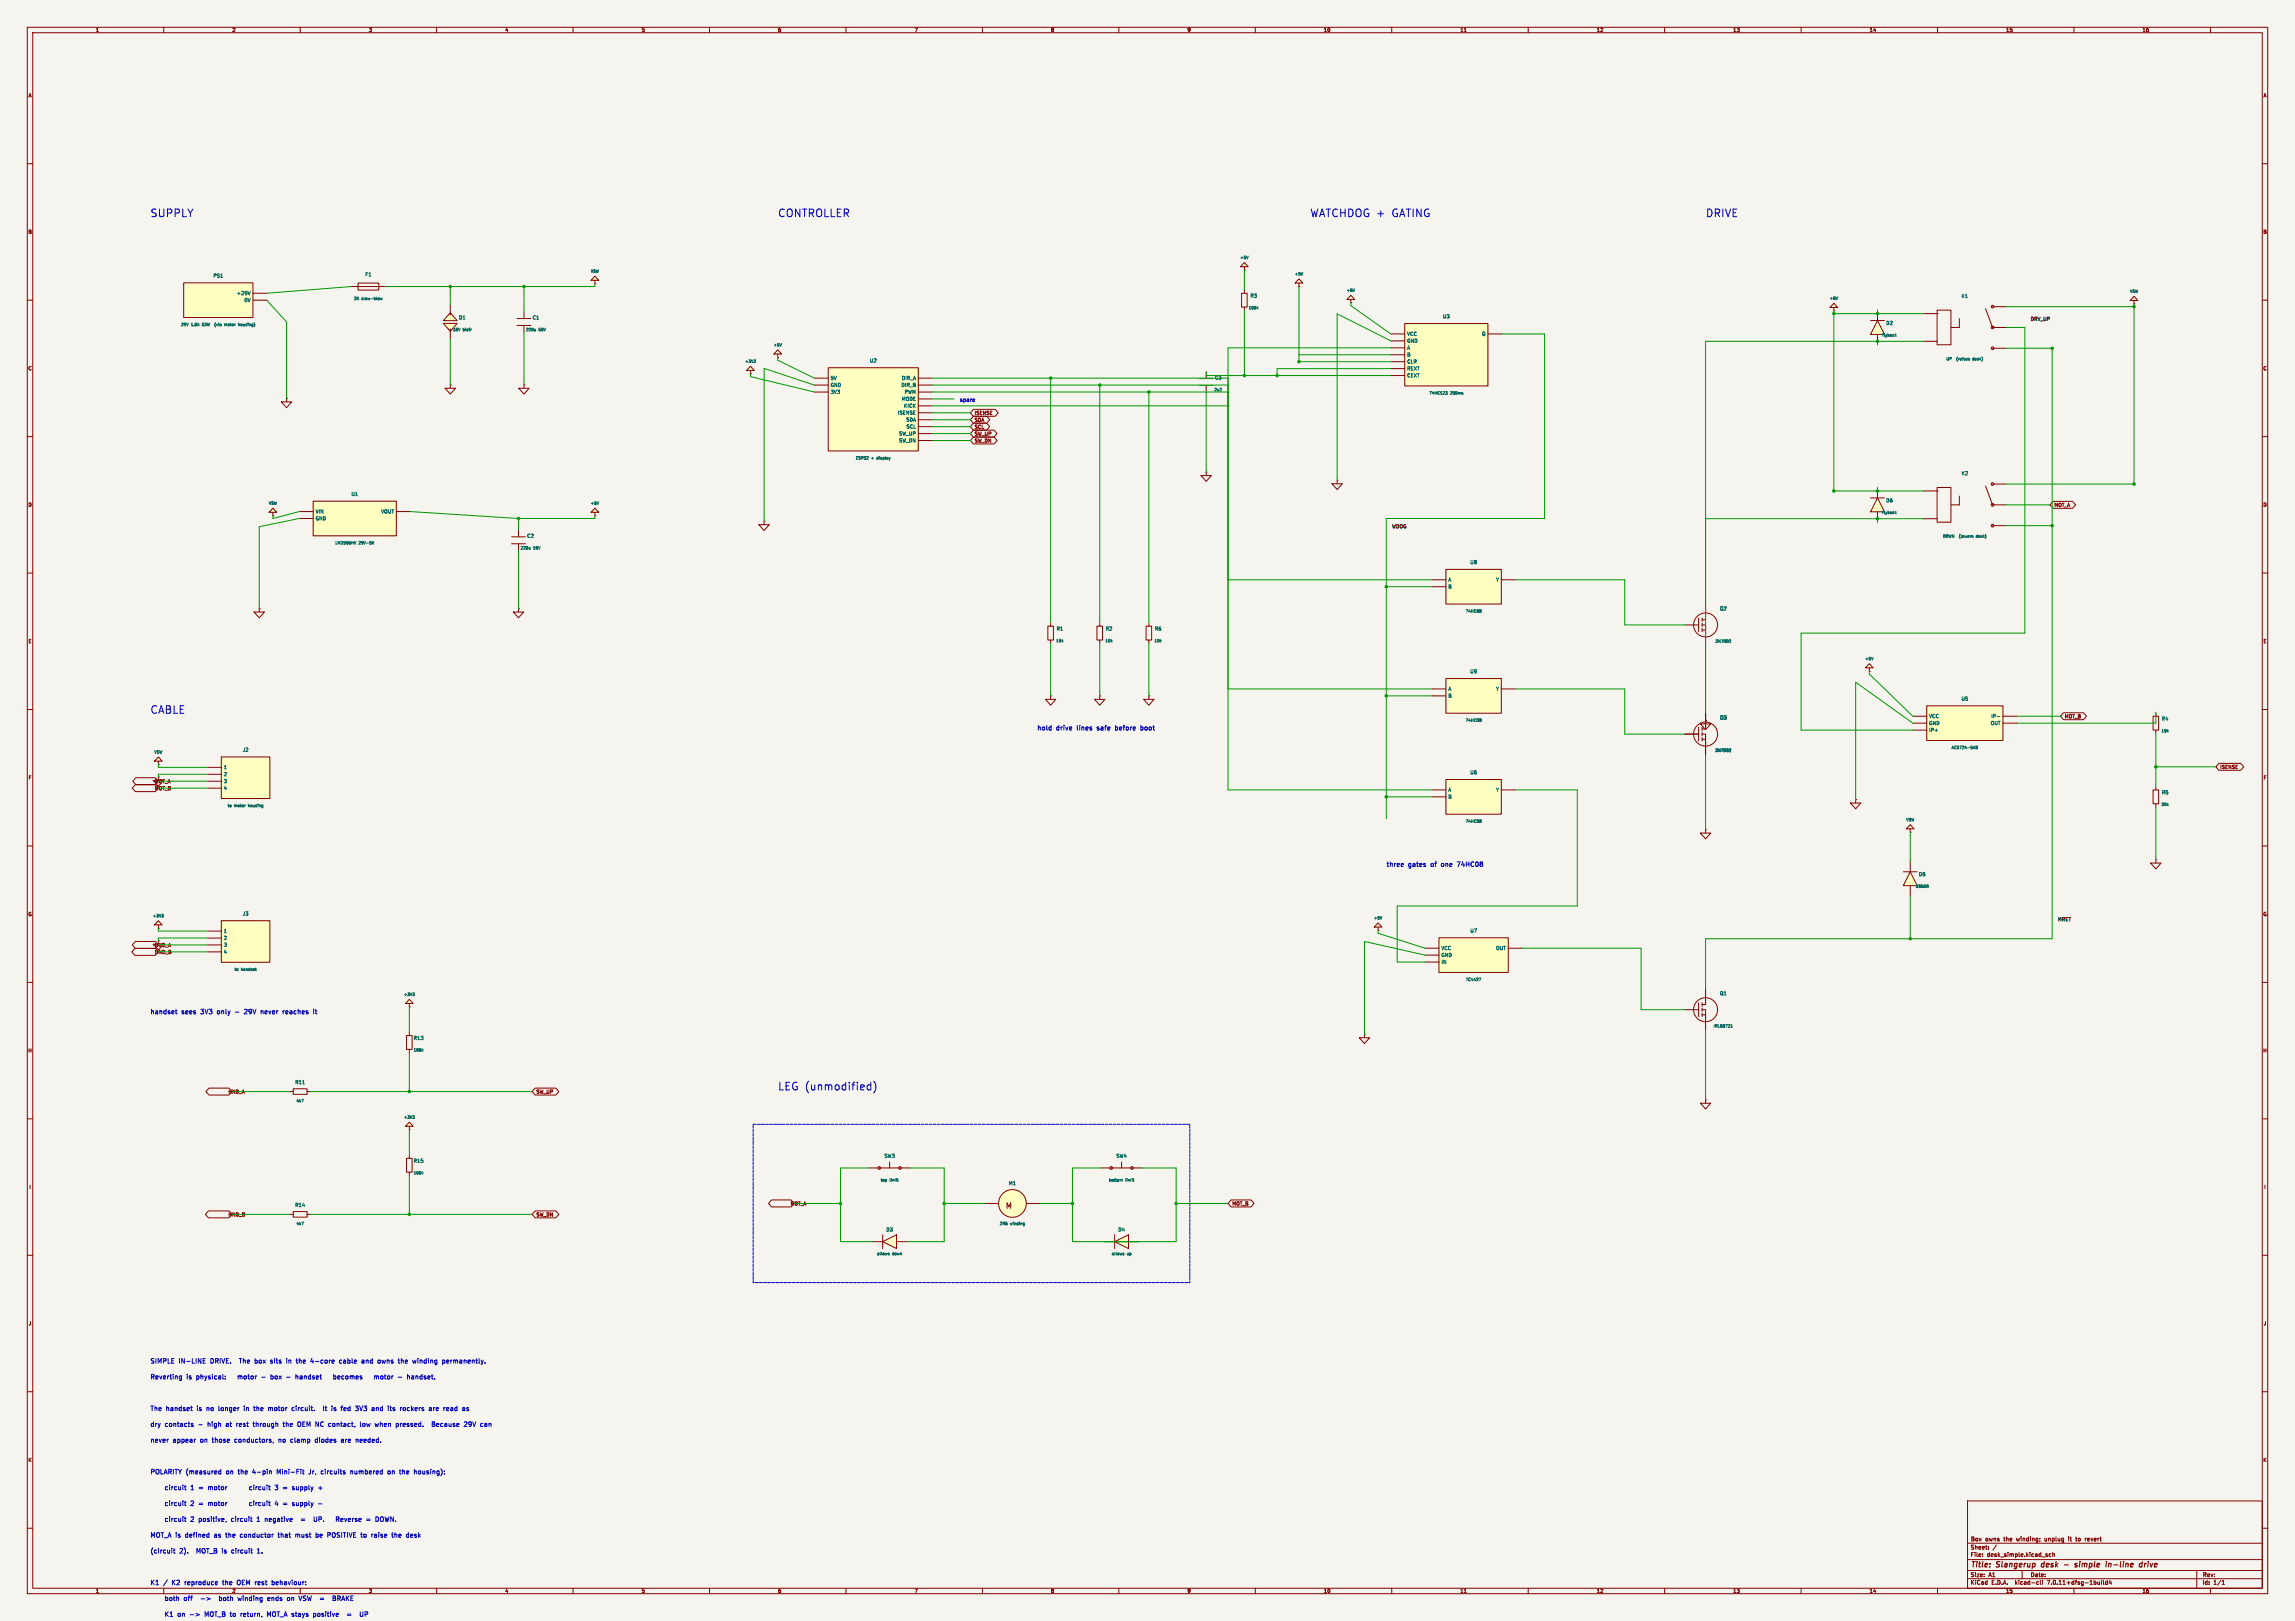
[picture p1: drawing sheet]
<svg xmlns="http://www.w3.org/2000/svg" width="841mm" height="594mm" viewBox="0 0 841 594" stroke-linecap="round" stroke-linejoin="round" font-family="sans-serif">
<defs><g id="words">
<g font-size="3.9" fill="#0000c2">
<text x="55" y="79.8">SUPPLY</text>
<text x="285" y="79.8">CONTROLLER</text>
<text x="480" y="79.8">WATCHDOG +</text>
<text x="509.5" y="79.8">GATING</text>
<text x="625" y="79.8">DRIVE</text>
<text x="55" y="261.7">CABLE</text>
<text x="285" y="399.7">LEG (unmodified)</text>
</g>
<g font-size="2.8" fill="#840000">
<text x="368.4" y="443.3">M</text>
<text x="722" y="574.9">Title:</text>
<text x="731.7" y="574.9">Slangerup</text>
<text x="748.9" y="574.9">desk</text>
<text x="762.8" y="574.9">simple</text>
<text x="774.9" y="574.9">in-line</text>
<text x="788" y="574.9">drive</text>
</g>
<g font-size="2.4" fill="#0000c2">
<text x="380" y="267.7">hold</text>
<text x="386.9" y="267.7">drive</text>
<text x="394.5" y="267.7">lines</text>
<text x="402" y="267.7">safe</text>
<text x="408.7" y="267.7">before</text>
<text x="418.1" y="267.7">boot</text>
<text x="508" y="317.7">three</text>
<text x="515.9" y="317.7">gates</text>
<text x="524.2" y="317.7">of</text>
<text x="528.1" y="317.7">one</text>
<text x="534.1" y="317.7">74HC08</text>
<text x="55" y="371.7">handset</text>
<text x="66.4" y="371.7">sees</text>
<text x="73.4" y="371.7">3V3</text>
<text x="79.6" y="371.7">only</text>
<text x="86.2" y="371.7">-</text>
<text x="89.7" y="371.7">29V</text>
<text x="95.9" y="371.7">never</text>
<text x="104.1" y="371.7">reaches</text>
<text x="115.4" y="371.7">it</text>
<text x="55" y="499.7">SIMPLE</text>
<text x="65.4" y="499.7">IN-LINE</text>
<text x="77" y="499.7">DRIVE.</text>
<text x="87.8" y="499.7">The box</text>
<text x="99.4" y="499.7">sits</text>
<text x="105.4" y="499.7">in</text>
<text x="109.1" y="499.7">the</text>
<text x="114.5" y="499.7">4-core</text>
<text x="125.1" y="499.7">cable</text>
<text x="133.4" y="499.7">and</text>
<text x="139.5" y="499.7">owns</text>
<text x="147.1" y="499.7">the</text>
<text x="152.5" y="499.7">winding</text>
<text x="163.5" y="499.7">permanently.</text>
<text x="55" y="505.5">Reverting</text>
<text x="68.2" y="505.5">is</text>
<text x="71.8" y="505.5">physical:</text>
<text x="87.3" y="505.5">motor</text>
<text x="96.1" y="505.5">-</text>
<text x="99.6" y="505.5">box</text>
<text x="105.5" y="505.5">-</text>
<text x="109" y="505.5">handset</text>
<text x="123.2" y="505.5">becomes</text>
<text x="138.5" y="505.5">motor</text>
<text x="150.8" y="505.5">handset.</text>
<text x="55" y="517.1">The handset</text>
<text x="72.1" y="517.1">is</text>
<text x="75.7" y="517.1">no</text>
<text x="80.2" y="517.1">longer</text>
<text x="89.6" y="517.1">in</text>
<text x="93.3" y="517.1">the</text>
<text x="98.7" y="517.1">motor</text>
<text x="107.5" y="517.1">circuit.</text>
<text x="119.2" y="517.1">It</text>
<text x="122.4" y="517.1">is</text>
<text x="126" y="517.1">fed</text>
<text x="131.4" y="517.1">3V3</text>
<text x="137.5" y="517.1">and</text>
<text x="143.5" y="517.1">its</text>
<text x="148.1" y="517.1">rockers</text>
<text x="158.8" y="517.1">are</text>
<text x="164.3" y="517.1">read</text>
<text x="171.3" y="517.1">as</text>
<text x="55" y="522.9">dry</text>
<text x="60.3" y="522.9">contacts</text>
<text x="76.1" y="522.9">high</text>
<text x="82.9" y="522.9">at</text>
<text x="86.8" y="522.9">rest</text>
<text x="93.1" y="522.9">through</text>
<text x="104.2" y="522.9">the</text>
<text x="109.6" y="522.9">OEM NC contact,</text>
<text x="132.9" y="522.9">low</text>
<text x="138.5" y="522.9">when</text>
<text x="146.2" y="522.9">pressed.</text>
<text x="159.6" y="522.9">Because</text>
<text x="171.6" y="522.9">29V</text>
<text x="177.7" y="522.9">can</text>
<text x="55" y="528.7">never</text>
<text x="63.2" y="528.7">appear</text>
<text x="73.3" y="528.7">on</text>
<text x="77.8" y="528.7">those</text>
<text x="86.1" y="528.7">conductors,</text>
<text x="102.3" y="528.7">no</text>
<text x="106.8" y="528.7">clamp</text>
<text x="115.9" y="528.7">diodes</text>
<text x="125.6" y="528.7">are</text>
<text x="131" y="528.7">needed.</text>
<text x="55" y="540.3">POLARITY (measured</text>
<text x="82.8" y="540.3">on</text>
<text x="87.2" y="540.3">the</text>
<text x="92.6" y="540.3">4-pin</text>
<text x="101.6" y="540.3">Mini-Fit</text>
<text x="113.5" y="540.3">Jr,</text>
<text x="118.1" y="540.3">circuits</text>
<text x="129" y="540.3">numbered</text>
<text x="142.8" y="540.3">on</text>
<text x="147.2" y="540.3">the</text>
<text x="152.6" y="540.3">housing):</text>
<text x="60.6" y="546.1">circuit</text>
<text x="60.6" y="551.9">circuit</text>
<text x="70.2" y="546.1">1</text>
<text x="70.2" y="551.9">2</text>
<text x="73.2" y="546.1">=</text>
<text x="73.2" y="551.9">=</text>
<text x="76.7" y="546.1">motor</text>
<text x="76.7" y="551.9">motor</text>
<text x="92.5" y="546.1">circuit</text>
<text x="92.5" y="551.9">circuit</text>
<text x="102.1" y="546.1">3</text>
<text x="102.1" y="551.9">4</text>
<text x="105.1" y="546.1">=</text>
<text x="105.1" y="551.9">=</text>
<text x="108.6" y="546.1">supply</text>
<text x="108.6" y="551.9">supply</text>
<text x="60.6" y="557.7">circuit</text>
<text x="70.2" y="557.7">2</text>
<text x="73.2" y="557.7">positive,</text>
<text x="85.2" y="557.7">circuit</text>
<text x="94.7" y="557.7">1</text>
<text x="97.7" y="557.7">negative</text>
<text x="116.1" y="557.7">UP.</text>
<text x="124.6" y="557.7">Reverse</text>
<text x="139.4" y="557.7">DOWN.</text>
<text x="55" y="563.5">MOT_A is</text>
<text x="67.8" y="563.5">defined</text>
<text x="78.5" y="563.5">as</text>
<text x="82.8" y="563.5">the</text>
<text x="88.2" y="563.5">conductor</text>
<text x="102.3" y="563.5">that</text>
<text x="108.7" y="563.5">must</text>
<text x="116.2" y="563.5">be</text>
<text x="120.7" y="563.5">POSITIVE to</text>
<text x="137" y="563.5">raise</text>
<text x="144.6" y="563.5">the</text>
<text x="150" y="563.5">desk</text>
<text x="55" y="569.3">(circuit</text>
<text x="65.6" y="569.3">2).</text>
<text x="72" y="569.3">MOT_B is</text>
<text x="85.1" y="569.3">circuit</text>
<text x="94.6" y="569.3">1.</text>
<text x="55" y="580.9">K1</text>
<text x="62.9" y="580.9">K2</text>
<text x="67.7" y="580.9">reproduce</text>
<text x="81.7" y="580.9">the</text>
<text x="87.1" y="580.9">OEM rest</text>
<text x="100" y="580.9">behaviour:</text>
<text x="60.6" y="586.7">both</text>
<text x="67.6" y="586.7">off</text>
<text x="81" y="586.7">both</text>
<text x="88" y="586.7">winding</text>
<text x="99" y="586.7">ends</text>
<text x="106.3" y="586.7">on</text>
<text x="110.8" y="586.7">VSW</text>
<text x="123.5" y="586.7">BRAKE</text>
<text x="60.6" y="592.5">K1</text>
<text x="65.4" y="592.5">on</text>
<text x="75.5" y="592.5">MOT_B to</text>
<text x="88.8" y="592.5">return,</text>
<text x="98.7" y="592.5">MOT_A stays</text>
<text x="115.8" y="592.5">positive</text>
<text x="133.4" y="592.5">UP</text>
</g>
<g font-size="2.1" fill="#840000">
<text x="722" y="568">Sheet:</text>
<text x="722" y="565.2">Box</text>
<text x="727.8" y="565.2">owns</text>
<text x="735.1" y="565.2">the</text>
<text x="740.3" y="565.2">winding;</text>
<text x="751.2" y="565.2">unplug</text>
<text x="760.5" y="565.2">it</text>
<text x="763.8" y="565.2">to</text>
<text x="767.8" y="565.2">revert</text>
<text x="722" y="570.7">File:</text>
<text x="728.1" y="570.7">desk_simple.kicad_sch</text>
<text x="722" y="580.9">KiCad</text>
<text x="722" y="578.1">Size:</text>
<text x="728.7" y="578.1">A1</text>
<text x="729.7" y="580.9">E.D.A.</text>
<text x="738.6" y="580.9">kicad-cli</text>
<text x="744" y="578.1">Date:</text>
<text x="750.5" y="580.9">7.0.11+dfsg-1build4</text>
<text x="807" y="578.3">Rev:</text>
<text x="807" y="580.9">Id:</text>
<text x="811.1" y="580.9">1/1</text>
</g>
<text font-size="1.9" fill="#0000c2" x="351.6" y="147.3">spare</text>
<g font-size="1.8" fill="#840000">
<text x="35" y="11.9">1</text>
<text x="85" y="11.9">2</text>
<text x="135" y="11.9">3</text>
<text x="185" y="11.9">4</text>
<text x="235" y="11.9">5</text>
<text x="285" y="11.9">6</text>
<text x="335" y="11.9">7</text>
<text x="385" y="11.9">8</text>
<text x="435" y="11.9">9</text>
<text x="485" y="11.9">10</text>
<text x="535" y="11.9">11</text>
<text x="585" y="11.9">12</text>
<text x="635" y="11.9">13</text>
<text x="685" y="11.9">14</text>
<text x="735" y="11.9">15</text>
<text x="785" y="11.9">16</text>
<text x="10.3" y="35.9">A</text>
<text x="829.3" y="35.9">A</text>
<text x="10.3" y="85.9">B</text>
<text x="829.2" y="85.9">B</text>
<text x="10.3" y="135.9">C</text>
<text x="829.2" y="135.9">C</text>
<text x="357" y="152.2">ISENSE</text>
<text x="357" y="154.8">SDA</text>
<text x="357" y="157.3">SCL</text>
<text x="357" y="159.8">SW_UP</text>
<text x="357" y="162.4">SW_DN</text>
<text x="10.3" y="185.9">D</text>
<text x="752.7" y="186">MOT_A</text>
<text x="829.2" y="185.9">D</text>
<text x="10.3" y="235.9">E</text>
<text x="829.3" y="235.9">E</text>
<text x="756.5" y="263.4">MOT_B</text>
<text x="813.4" y="282">ISENSE</text>
<text x="10.3" y="285.9">F</text>
<text x="56.6" y="287.2">MOT_A</text>
<text x="829.3" y="285.9">F</text>
<text x="56.6" y="289.8">MOT_B</text>
<text x="10.3" y="335.9">G</text>
<text x="829.2" y="335.9">G</text>
<text x="56.6" y="347.2">HND_A</text>
<text x="56.6" y="349.8">HND_B</text>
<text x="10.2" y="385.9">H</text>
<text x="829.2" y="385.9">H</text>
<text x="83.6" y="401">HND_A</text>
<text x="196.4" y="401">SW_UP</text>
<text x="10.6" y="435.9">I</text>
<text x="829.6" y="435.9">I</text>
<text x="289.6" y="442">MOT_A</text>
<text x="451.4" y="442">MOT_B</text>
<text x="83.6" y="446">HND_B</text>
<text x="196.4" y="446">SW_DN</text>
<text x="10.4" y="485.9">J</text>
<text x="829.4" y="485.9">J</text>
<text x="10.3" y="535.9">K</text>
<text x="829.2" y="535.9">K</text>
<text x="35" y="583.9">1</text>
<text x="85" y="583.9">2</text>
<text x="135" y="583.9">3</text>
<text x="185" y="583.9">4</text>
<text x="235" y="583.9">5</text>
<text x="285" y="583.9">6</text>
<text x="335" y="583.9">7</text>
<text x="385" y="583.9">8</text>
<text x="435" y="583.9">9</text>
<text x="485" y="583.9">10</text>
<text x="535" y="583.9">11</text>
<text x="585" y="583.9">12</text>
<text x="635" y="583.9">13</text>
<text x="685" y="583.9">14</text>
<text x="735" y="583.9">15</text>
<text x="785" y="583.9">16</text>
</g>
<g font-size="1.8" fill="#006464">
<text x="78.1" y="101.9">PS1</text>
<text x="133.7" y="101.5">F1</text>
<text x="86.7" y="108.3">+29V</text>
<text x="89.4" y="110.9">0V</text>
<text x="458.1" y="109.3">R3</text>
<text x="718.7" y="109.4">K1</text>
<text x="168.1" y="117.3">D1</text>
<text x="195.1" y="117.3">C1</text>
<text x="528.6" y="116.8">U3</text>
<text x="691.1" y="119.3">D2</text>
<text x="515.5" y="123.2">VCC</text>
<text x="515.5" y="125.8">GND</text>
<text x="542.9" y="123.2">Q</text>
<text x="515.5" y="128.3">A</text>
<text x="515.5" y="130.9">B</text>
<text x="318.6" y="133">U2</text>
<text x="515.5" y="133.4">CLR</text>
<text x="515.5" y="135.9">REXT</text>
<text x="304.3" y="139.4">5V</text>
<text x="304.3" y="142">GND</text>
<text x="330.2" y="142">DIR_B</text>
<text x="330.3" y="139.4">DIR_A</text>
<text x="445.1" y="139.3">C3</text>
<text x="515.5" y="138.5">CEXT</text>
<text x="304.3" y="144.5">3V3</text>
<text x="330.3" y="147.1">MODE</text>
<text x="331.1" y="149.6">KICK</text>
<text x="331.4" y="144.5">PWM</text>
<text x="328.9" y="152.1">ISENSE</text>
<text x="332" y="154.7">SDA</text>
<text x="329.3" y="159.8">SW_UP</text>
<text x="332" y="157.2">SCL</text>
<text x="329.3" y="162.3">SW_DN</text>
<text x="718.7" y="174.4">K2</text>
<text x="128.6" y="181.9">U1</text>
<text x="691.1" y="184.3">D6</text>
<text x="115.5" y="188.3">VIN</text>
<text x="115.5" y="190.9">GND</text>
<text x="139.6" y="188.3">VOUT</text>
<text x="193.1" y="197.3">C2</text>
<text x="538.6" y="206.9">U8</text>
<text x="530.6" y="213.3">A</text>
<text x="530.6" y="215.9">B</text>
<text x="548.1" y="213.3">Y</text>
<text x="630.1" y="223.9">Q2</text>
<text x="387.1" y="231.3">R1</text>
<text x="405.1" y="231.3">R2</text>
<text x="423.1" y="231.3">R6</text>
<text x="538.6" y="246.9">U9</text>
<text x="530.6" y="253.3">A</text>
<text x="530.6" y="255.9">B</text>
<text x="548.1" y="253.3">Y</text>
<text x="718.6" y="256.9">U5</text>
<text x="630.1" y="263.9">Q3</text>
<text x="706.8" y="263.3">VCC</text>
<text x="729.6" y="263.3">IP-</text>
<text x="706.8" y="265.9">GND</text>
<text x="706.8" y="268.4">IP+</text>
<text x="729.4" y="265.9">OUT</text>
<text x="792.1" y="264.3">R4</text>
<text x="88.8" y="275.6">J2</text>
<text x="81.9" y="282.1">1</text>
<text x="81.9" y="284.6">2</text>
<text x="81.9" y="287.1">3</text>
<text x="538.6" y="283.9">U6</text>
<text x="81.9" y="289.7">4</text>
<text x="530.6" y="290.3">A</text>
<text x="530.6" y="292.9">B</text>
<text x="548.1" y="290.3">Y</text>
<text x="792.1" y="291.3">R5</text>
<text x="703.1" y="321.3">D5</text>
<text x="88.8" y="335.6">J3</text>
<text x="538.6" y="341.9">U7</text>
<text x="81.9" y="342.1">1</text>
<text x="81.9" y="344.6">2</text>
<text x="81.9" y="347.1">3</text>
<text x="81.9" y="349.7">4</text>
<text x="528.1" y="348.3">VCC</text>
<text x="528.1" y="350.9">GND</text>
<text x="528.1" y="353.4">IN</text>
<text x="548.1" y="348.3">OUT</text>
<text x="630.1" y="364.9">Q1</text>
<text x="151.5" y="381.3">R13</text>
<text x="108.1" y="397.5">R11</text>
<text x="324" y="424.5">SW3</text>
<text x="409" y="424.5">SW4</text>
<text x="151.5" y="426.3">R15</text>
<text x="369.6" y="434.5">M1</text>
<text x="108.1" y="442.5">R14</text>
<text x="324.7" y="451.5">D3</text>
<text x="409.7" y="451.5">D4</text>
</g>
<g font-size="1.8" fill="#0f0f0f">
<text x="744" y="117.6">DRV_UP</text>
<text x="510" y="193.6">WDOG</text>
<text x="754" y="337.6">MRET</text>
</g>
<g font-size="1.4" fill="#006464">
<text x="454.3" y="95.1">+5V</text>
<text x="216.4" y="100.1">VSW</text>
<text x="474.3" y="101.1">+5V</text>
<text x="493.3" y="107.1">+5V</text>
<text x="780.4" y="107.5">VSW</text>
<text x="129.6" y="110.1">2A</text>
<text x="132.5" y="110.1">slow-blow</text>
<text x="457.4" y="113.5">100k</text>
<text x="670.3" y="110">+5V</text>
<text x="66.3" y="119.7">29V</text>
<text x="70" y="119.7">1.8A</text>
<text x="74.3" y="119.7">52W</text>
<text x="79.4" y="119.7">(via</text>
<text x="83.2" y="119.7">motor</text>
<text x="88.6" y="119.7">housing)</text>
<text x="165.8" y="121.5">33V</text>
<text x="169.6" y="121.5">bidir</text>
<text x="192.6" y="121.5">220u</text>
<text x="197.4" y="121.5">50V</text>
<text x="689.6" y="123.5">flyback</text>
<text x="283.3" y="127.1">+5V</text>
<text x="272.9" y="133.1">+3V3</text>
<text x="713.1" y="132.2">UP</text>
<text x="717.2" y="132.2">(raises</text>
<text x="723.4" y="132.2">desk)</text>
<text x="444.9" y="143.5">2u2</text>
<text x="523.6" y="144.8">74HC123</text>
<text x="531.4" y="144.8">250ms</text>
<text x="313.5" y="168.6">ESP32</text>
<text x="319.2" y="168.6">+</text>
<text x="321.5" y="168.6">display</text>
<text x="98.4" y="185.1">VSW</text>
<text x="216.3" y="185.1">+5V</text>
<text x="689.6" y="188.5">flyback</text>
<text x="711.9" y="197.2">DOWN</text>
<text x="718.1" y="197.2">(lowers</text>
<text x="724.6" y="197.2">desk)</text>
<text x="122.8" y="199.7">LM2596HV</text>
<text x="131.4" y="199.7">29V-5V</text>
<text x="190.6" y="201.5">220u</text>
<text x="195.4" y="201.5">10V</text>
<text x="536.9" y="224.7">74HC08</text>
<text x="386.9" y="235.5">10k</text>
<text x="404.9" y="235.5">10k</text>
<text x="422.9" y="235.5">10k</text>
<text x="628.5" y="235.7">2N7002</text>
<text x="683.3" y="242.1">+5V</text>
<text x="536.9" y="264.7">74HC08</text>
<text x="791.9" y="268.5">10k</text>
<text x="628.5" y="275.7">2N7002</text>
<text x="715" y="274.7">ACS724-5AB</text>
<text x="56.4" y="276.3">VSW</text>
<text x="83.3" y="295.9">to</text>
<text x="85.8" y="295.9">motor</text>
<text x="91.1" y="295.9">housing</text>
<text x="791.9" y="295.5">20k</text>
<text x="536.9" y="301.7">74HC08</text>
<text x="698.4" y="301.1">VSW</text>
<text x="701.9" y="325.5">SB560</text>
<text x="55.9" y="336.3">+3V3</text>
<text x="503.3" y="337.1">+5V</text>
<text x="85.8" y="355.9">to</text>
<text x="88.3" y="355.9">handset</text>
<text x="537.1" y="359.7">TC4427</text>
<text x="147.9" y="365.1">+3V3</text>
<text x="627.8" y="376.7">IRLB8721</text>
<text x="151.4" y="385.5">100k</text>
<text x="108.5" y="404.1">4k7</text>
<text x="147.9" y="410.1">+3V3</text>
<text x="151.4" y="430.5">100k</text>
<text x="322.6" y="433.1">top</text>
<text x="326" y="433.1">limit</text>
<text x="406.2" y="433.1">bottom</text>
<text x="412.4" y="433.1">limit</text>
<text x="108.5" y="449.1">4k7</text>
<text x="366.2" y="449.1">2R5</text>
<text x="370.2" y="449.1">winding</text>
<text x="321.3" y="460.1">allows</text>
<text x="327" y="460.1">down</text>
<text x="407.2" y="460.1">allows</text>
<text x="413" y="460.1">up</text>
</g>
</g></defs>
<path d="M0 0h841v594h-841z" fill="#f5f4ef" stroke="#f5f4ef" stroke-width=".37"/>
<g fill="none" stroke="#840000" stroke-width=".37">
<path d="M10 10h821v574h-821zM12 12h817v570h-817zM60 10v2M110 10v2M160 10v2M210 10v2M260 10v2M310 10v2M360 10v2M410 10v2M460 10v2M510 10v2"/>
<path d="M536.6 11.6h.7M560 10v2M610 10v2M660 10v2M710 10v2M760 10v2M810 10v2M10 60h2M829 60h2M10 110h2M829 110h2M10 160h2"/>
<path d="M829 160h2M10 210h2M829 210h2M10 260h2M829 260h2M10 310h2M829 310h2M10 360h2M829 360h2M10 410h2M829 410h2M10 460h2"/>
<path d="M829 460h2M10 510h2M829 510h2M10 560h2M721 550h108v32h-108zM829 560h2M721 578.5h108M721 575.5h108M721 571.5h108M721 565.5h108M726.5 570.2h.1M726.5 570.2v.1"/>
<path d="M726.5 569.5v.1M728.7 567.5v.2M728.7 566.8v.1M731.6 566.1l-1.3 1.9M734.2 563.7h.6M738.9 563.7l.3 1 .3-.7 .3 .7M741 575.5v3M746.6 579.6l.4 .1M747.7 579.1l.2 1.5M748.5 579.1v.1M748.5 579.6v1M750 563.7v1"/>
<path d="M750 564.5l-.6 .1M750.1 569.9l.2 .2-.2 .3M750.1 569.4l.1 .1M751.6 569.5l-.4-.1-.3 .3 .1 .6h.6M752.2 569.5h.6l.1 .9M752.2 568.9v1.5M758.5 563.7h.6M758.8 563.2v1.3l.3 .2M766.2 563.7l.3 1 .4-1M770.1 579.1v.1M770.1 579.6v1M770.8 579.1l.2 1.5"/>
<path d="M772.2 579.7l-.4-.1-.3 .3 .2 .6h.5M772.2 579.1v1.5M773.2 579l-.3 1.1h.9M773.6 579.6v1M805 575.5v6.5M814.3 579.5l.4-.4v1.5M60 582v2M110 582v2M160 582v2M210 582v2M260 582v2M310 582v2"/>
<path d="M360 582v2M410 582v2M460 582v2M510 582v2M536.6 583.6h.7M560 582v2M610 582v2M660 582v2M710 582v2M747 580.5l-.4 .1M760 582v2M810 582v2"/>
<path d="M814.3 580.6h.9"/>
</g>
<g fill="none" stroke="#840000" stroke-width=".4">
<path d="M748.2 573.1l-.2 .7 .3 .4M756.4 573.4h1.6M761.2 573l-.5-.1-.3 .4 .7 .3-.1 .5h-.7M762.1 572.9l-.1 1.3M772.8 573.1l.7-.1v1.2M772.8 572.9l-.2 1.3M784.1 574.1h.7M784.2 573h.8M785.1 572.2l-.3 2M785.9 572.9l-.1 1.3M786.5 572.9l-.6 .4M787.2 572.9l-.2 1.3"/>
<path d="M787.3 572.2l-.1 .2"/>
</g>
<g fill="#ffffc2">
<path d="M162.5 118.5h5l-2.5 2.9z"/>
<path d="M165 114.6l2.5 2.9h-5z"/>
</g>
<path d="M162.5 118.5h5l-2.5 2.9zM165 114.6l2.5 2.9h-5zM165 111.7v3.8M165 120.5v3.9" fill="none" stroke="#840000" stroke-width=".37"/>
<path d="M172.7 120.6h.1" fill="none" stroke="#006464" stroke-width=".37"/>
<path d="M58 337.4l1.4 1.5h-2.8z" fill="#ffffc2"/>
<path d="M58 337.4l1.4 1.5h-2.8zM58 338.9v1.3M58 340.2h.1" fill="none" stroke="#840000" stroke-width=".37"/>
<path d="M59.2 335h.6l-.3 .4 .3 .5-.4 .1" fill="none" stroke="#006464" stroke-width=".37"/>
<path d="M700 302.2l1.4 1.5h-2.8z" fill="#ffffc2"/>
<g fill="none" stroke="#840000" stroke-width=".37">
<path d="M524.8 252.5h5M524.8 255h5M529.8 248.7h20.4v12.7h-20.4zM550.2 252.5h5M81.1 277.4h17.8v15.2h-17.8zM76 281.2h5.1M76 283.7h5.1M76 286.3h5.1M76 288.8h5.1M524.8 289.5h5M524.8 292h5M529.8 285.7h20.4v12.7h-20.4z"/>
<path d="M550.2 289.5h5M700 302.2l1.4 1.5h-2.8zM700 305h.1M700 303.7v1.3"/>
</g>
<g fill="#ffffc2" stroke="#ffffc2" stroke-width=".37">
<path d="M529.8 285.7h20.4v12.7h-20.4z"/>
<path d="M529.8 248.7h20.4v12.7h-20.4z"/>
<path d="M81.1 277.4h17.8v15.2h-17.8z"/>
</g>
<path d="M542.4 263.4l.3 .2-.2 .2M542.4 263.8h.1M542.5 263.8l.2 .4-.3 .2M89.8 295h.1M542.4 300.4l.3 .2-.2 .2M542.4 300.8h.1M542.5 300.8l.2 .4-.3 .2" fill="none" stroke="#006464" stroke-width=".37"/>
<path d="M58 277.4l1.4 1.5h-2.8z" fill="#ffffc2"/>
<g fill="none" stroke="#840000" stroke-width=".37">
<path d="M298.4 138.6h5.1M303.5 134.8h33v30.4h-33zM336.5 138.6h5.1M298.4 141.1h5.1M298.4 143.6h5.1M336.5 153.8h5.1M336.5 156.3h5.1M336.5 158.9h5.1M336.5 141.1h5.1M336.5 143.6h5.1M336.5 146.2h5.1M336.5 148.7h5.1"/>
<path d="M336.5 151.3h5.1M336.5 161.4h5.1M278.1 192.3h3.8l-1.9 2.1zM280 191h.1M280 191v1.3M58 277.4l1.4 1.5h-2.8zM58 278.9v1.3M56.1 286h3.8l-1.9 2.1zM58 280.2h.1M58 284.7h.1M58 284.7v1.3"/>
</g>
<path d="M303.5 134.8h33v30.4h-33z" fill="#ffffc2" stroke="#ffffc2" stroke-width=".37"/>
<path d="M782 108.6l1.4 1.5h-2.8z" fill="#ffffc2"/>
<g fill="none" stroke="#840000" stroke-width=".37">
<path d="M67.3 103.6h25.4v12.7h-25.4zM92.7 107.5h5.1M92.7 110h5.1M128.6 105h12.7M131.2 103.7h7.6v2.6h-7.6zM782 108.6l1.4 1.5h-2.8zM782 111.4h.1M782 110.1v1.3M103.1 147.3h3.8l-1.9 2.1zM105 146h.1M105 146v1.3M163.1 142.3h3.8l-1.9 2.1z"/>
<path d="M165 141h.1M165 141v1.3M187.5 199.3h5M187.5 196.7h5M190 194.2v2.5M190 199.3v2.5M384 229.5h2v5h-2zM385 228.2v1.3M385 234.5v1.3M402 229.5h2v5h-2zM403 228.2v1.3M403 234.5v1.3"/>
<path d="M617.4 229h5.1M622.5 226.5v5M623.7 230.9h1.3v5.7M623.7 229h1.3v1.9M623.7 226.5v1.2M623.7 228.4v1.2M623.7 230.3v1.2M625 221.4v5.7h-1.3M383.1 256.3h3.8l-1.9 2.1zM385 255h.1M385 255v1.3M401.1 256.3h3.8l-1.9 2.1z"/>
<path d="M403 255h.1M403 255v1.3M617.4 269h5.1M622.5 266.5v5M623.1 265.3h3.8l-1.9 2.1zM623.7 270.9h1.3v5.7M623.7 269h1.3v1.9M623.7 266.5v1.2M623.7 268.4v1.2M623.7 270.3v1.2M625 264h.1M625 261.4v5.7h-1.3"/>
<path d="M81.1 337.4h17.8v15.2h-17.8zM76 341.2h5.1M76 343.7h5.1M76 346.3h5.1M76 348.8h5.1M500 379h.1M500 379v1.3M106.2 400h1.3M107.5 399h5v2h-5zM112.5 400h1.3M498.1 380.3h3.8l-1.9 2.1z"/>
<circle cx="625" cy="229" r="4.4"/>
<circle cx="625" cy="269" r="4.4"/>
</g>
<g fill="#ffffc2" stroke="#ffffc2" stroke-width=".37">
<path d="M81.1 337.4h17.8v15.2h-17.8z"/>
<path d="M67.3 103.6h25.4v12.7h-25.4z"/>
</g>
<g fill="none" stroke="#006464" stroke-width=".37">
<path d="M79 118.3l-.3 .8 .3 .7M79 118.3h.1M82.3 118.7v.7M82.3 118.8l.4 .1M82.7 118.9v.5M82.9 118.7l-.2 .2M87.4 118.4v1M87.4 118.8h.4v.6M87.4 118.8h.1M91.7 106.8l-.4 1.2M139.3 109.2l.2 .7 .2-.5 .2 .5 .2-.7M194.3 200.6v.7"/>
<path d="M194.3 201.2l-.3 .1M633.7 234.5h.4M634.1 234.5h.1M634.2 234.5l-.6 1h.6M633.7 274.5l.5 .2-.6 .8h.6M93.6 355h.4M93.7 355.5l.3 .2M110.9 397.2h.7M110.5 402.9h.7l-.4 1"/>
</g>
<path d="M218 186.2l1.4 1.5h-2.8z" fill="#ffffc2"/>
<g fill="none" stroke="#840000" stroke-width=".37">
<path d="M189.5 119.3h5M189.5 116.7h5M192 114.2v2.5M192 119.3v2.5M190.1 142.3h3.8l-1.9 2.1zM192 141h.1M192 141v1.3M218 186.2l1.4 1.5h-2.8zM218 189h.1M218 187.7v1.3M106.2 445h1.3M107.5 444h5v2h-5z"/>
<path d="M112.5 445h1.3"/>
</g>
<path d="M196.3 120.6v.7M196.3 121.2l-.3 .1M219.4 183.9l-.3 1M110.5 447.9h.7l-.4 1" fill="none" stroke="#006464" stroke-width=".37"/>
<path d="M505 338.2l1.4 1.5h-2.8z" fill="#ffffc2"/>
<path d="M505 338.2l1.4 1.5h-2.8zM505 339.7v1.3M505 341h.1" fill="none" stroke="#840000" stroke-width=".37"/>
<path d="M506.4 335.9l-.3 1" fill="none" stroke="#006464" stroke-width=".37"/>
<path d="M218 101.2l1.4 1.5h-2.8z" fill="#ffffc2"/>
<path d="M218 101.2l1.4 1.5h-2.8zM218 104h.1M218 102.7v1.3" fill="none" stroke="#840000" stroke-width=".37"/>
<path d="M150 366.2l1.4 1.5h-2.8z" fill="#ffffc2"/>
<g fill="none" stroke="#840000" stroke-width=".37">
<path d="M788.1 316.3h3.8l-1.9 2.1zM790 315h.1M790 315v1.3M522.2 347.5h5.1M522.2 350h5.1M522.2 352.5h5.1M527.3 343.6h25.4v12.7h-25.4zM552.7 347.5h5.1M149 379.5h2v5h-2zM150 366.2l1.4 1.5h-2.8zM150 369h.1M150 367.7v1.3"/>
<path d="M150 378.2v1.3M150 384.5v1.3"/>
</g>
<path d="M542 358.4h.6l-.4 1M151.2 363.9h.6l-.3 .3 .3 .5-.5 .2M154.8 384.9l.2 .4M155 384.6l-.3 .4" fill="none" stroke="#006464" stroke-width=".37"/>
<path d="M527.3 343.6h25.4v12.7h-25.4z" fill="#ffffc2" stroke="#ffffc2" stroke-width=".37"/>
<path d="M700 319.5l2.5 5h-5z" fill="#ffffc2"/>
<g fill="none" stroke="#840000" stroke-width=".37">
<path d="M697.5 319.5h5M700 319.5l2.5 5h-5zM700 315.7v3.8M700 324.5v3.9M617.4 370h5.1M622.5 367.5v5M623.7 371.9h1.3v5.7M623.7 370h1.3v1.9M623.7 367.5v1.2M623.7 369.4v1.2M623.7 371.3v1.2M625 362.4v5.7h-1.3"/>
<circle cx="625" cy="370" r="4.4"/>
</g>
<path d="M706.5 324.3h.1M706.5 324.3v.9M634.3 376.5h.6M634.3 375.7l.3-.2v1" fill="none" stroke="#006464" stroke-width=".37"/>
<path d="M150 411.2l1.4 1.5h-2.8z" fill="#ffffc2"/>
<path d="M623.1 305.3h3.8l-1.9 2.1zM625 304h.1M625 304v1.3M150 411.2l1.4 1.5h-2.8zM150 414h.1M150 412.7v1.3M623.1 404.3h3.8l-1.9 2.1zM625 403h.1M625 403v1.3M149 424.5h2v5h-2zM150 423.2v1.3M150 429.5v1.3" fill="none" stroke="#840000" stroke-width=".37"/>
<path d="M151.2 408.9h.6l-.3 .3 .3 .5-.5 .2M154.8 429.9l.2 .4M155 429.6l-.3 .4" fill="none" stroke="#006464" stroke-width=".37"/>
<path d="M285 128.2l1.4 1.5h-2.8z" fill="#ffffc2"/>
<path d="M285 128.2l1.4 1.5h-2.8zM285 131h.1M285 129.7v1.3" fill="none" stroke="#840000" stroke-width=".37"/>
<path d="M286.4 125.9l-.3 1" fill="none" stroke="#006464" stroke-width=".37"/>
<path d="M275 134.2l1.4 1.5h-2.8z" fill="#ffffc2"/>
<path d="M275 134.2l1.4 1.5h-2.8zM275 137h.1M275 135.7v1.3M706 258.7h28v12.7h-28zM701 262.5h5M701 265h5M701 267.5h5M734 262.5h5.1M734 265h5.1M56.1 346h3.8l-1.9 2.1zM58 344.7h.1M58 344.7v1.3" fill="none" stroke="#840000" stroke-width=".37"/>
<path d="M276.2 131.9h.6l-.3 .3 .2 .1M276.7 132.3h.1M276.8 132.3v.5l-.5 .1M723.4 273.4l.4 1M724.1 273.9h.3M724.5 273.5l-.4-.1v1l.5-.1-.2-.4M724.5 273.5h.1M724.5 273.8l-.1 .1M724.6 273.5v.3M724.6 273.8h-.1M731.8 262.6h1" fill="none" stroke="#006464" stroke-width=".37"/>
<path d="M706 258.7h28v12.7h-28z" fill="#ffffc2" stroke="#ffffc2" stroke-width=".37"/>
<path d="M456 96.2l1.4 1.5h-2.8z" fill="#ffffc2"/>
<g fill="none" stroke="#840000" stroke-width=".37">
<path d="M456 96.2l1.4 1.5h-2.8zM456 99h.1M456 97.7v1.3M514.8 118.6h30.4v22.8h-30.4zM509.7 122.4h5.1M509.7 124.9h5.1M509.7 127.5h5.1M509.7 130h5.1M509.7 132.5h5.1M509.7 135.1h5.1M509.7 137.6h5.1M545.2 122.4h5.1"/>
<path d="M440.1 174.3h3.8l-1.9 2.1zM442 173h.1M442 173v1.3M704.8 179.9h5M709.8 178.7h5.1v12.7h-5.1zM709.8 179.9h.1M727.6 178.1l2.6 6.9h5M730.2 177.4h5M704.8 190.1h5M718 181.8v3.2h-3.1M730.2 192.6h5M524.8 212.5h5"/>
<path d="M524.8 215h5M529.8 208.7h20.4v12.7h-20.4zM550.2 212.5h5M789 262.5h2v5h-2zM790 261.2v1.3M790 267.5v1.3"/>
<circle cx="730.2" cy="177.4" r=".5"/>
<circle cx="730.2" cy="192.6" r=".5"/>
<circle cx="730.2" cy="185" r=".5"/>
</g>
<path d="M457.4 93.9l-.3 1M529.7 143.5h.6l-.3 .4h.2M530.2 143.9l.1 .1M530.3 144v.4l-.4 .1M536 144.1v.4M536 143.8v.1M724.2 196.4v.5M542.4 223.4l.3 .2M542.4 223.8h.1M542.5 223.8l.2 .4-.3 .2M542.7 223.6h.1M542.7 223.6l-.2 .2" fill="none" stroke="#006464" stroke-width=".37"/>
<g fill="#ffffc2" stroke="#ffffc2" stroke-width=".37">
<path d="M514.8 118.6h30.4v22.8h-30.4z"/>
<path d="M529.8 208.7h20.4v12.7h-20.4z"/>
<circle cx="730.2" cy="192.6" r=".5"/>
<circle cx="730.2" cy="185" r=".5"/>
<circle cx="730.2" cy="177.4" r=".5"/>
</g>
<path d="M688 182.5l2.5 5h-5z" fill="#ffffc2"/>
<g fill="none" stroke="#840000" stroke-width=".37">
<path d="M688 178.7v3.8M685.5 182.5h5M688 182.5l2.5 5h-5zM688 187.5v3.9M318.4 428h15.2M326 425.8v2.2"/>
<circle cx="322.2" cy="428" r=".5"/>
<circle cx="329.8" cy="428" r=".5"/>
</g>
<path d="M694.5 187.3v1M694.6 187.9l.3 .4M694.9 187.6l-.4 .4M328.8 432.2h.4M328.9 432.7l.3 .2" fill="none" stroke="#006464" stroke-width=".37"/>
<g fill="#ffffc2" stroke="#ffffc2" stroke-width=".37">
<circle cx="322.2" cy="428" r=".5"/>
<circle cx="329.8" cy="428" r=".5"/>
</g>
<path d="M323.5 455l5-2.5v5z" fill="#ffffc2"/>
<g fill="none" stroke="#840000" stroke-width=".37">
<path d="M319.6 455h3.9M323.5 455l5-2.5v5zM323.5 452.5v5M328.5 455h3.8M360.8 441h5.1M376.1 441h5.1"/>
<circle cx="371" cy="441" r="5.1"/>
</g>
<path d="M325.5 459.5l.4 .2M325.5 459.2h.4M325.9 459.7l-.4 .1M325.9 459.7h.1M375.1 448.2h.3M375.4 448.2l-.2 1M375.4 448.8l-.3 .1" fill="none" stroke="#006464" stroke-width=".37"/>
<circle cx="371" cy="441" r="5.1" fill="#ffffc2" stroke="#ffffc2" stroke-width=".37"/>
<path d="M408.5 455l5-2.5v5z" fill="#ffffc2"/>
<g fill="none" stroke="#840000" stroke-width=".37">
<path d="M678.1 294.3h3.8l-1.9 2.1zM680 293h.1M680 293v1.3M403.4 428h15.2M411 425.8v2.2M404.6 455h3.9M408.5 455l5-2.5v5zM408.5 452.5v5M413.5 455h3.8"/>
<circle cx="407.2" cy="428" r=".5"/>
<circle cx="414.8" cy="428" r=".5"/>
</g>
<path d="M410.9 432.3l.3-.1 .1 .7M415.2 432.2h.4M415.3 432.7l.3 .2M411.5 459.5l.4 .2M411.5 459.2h.3M411.9 459.7l-.4 .1M411.9 459.7h.1" fill="none" stroke="#006464" stroke-width=".37"/>
<g fill="#ffffc2" stroke="#ffffc2" stroke-width=".37">
<circle cx="407.2" cy="428" r=".5"/>
<circle cx="414.8" cy="428" r=".5"/>
</g>
<path d="M495 108.2l1.4 1.5h-2.8z" fill="#ffffc2"/>
<path d="M495 108.2l1.4 1.5h-2.8zM495 111h.1M495 109.7v1.3" fill="none" stroke="#840000" stroke-width=".37"/>
<path d="M496.4 105.9l-.3 1" fill="none" stroke="#006464" stroke-width=".37"/>
<path d="M100 186.2l1.4 1.5h-2.8z" fill="#ffffc2"/>
<path d="M100 186.2l1.4 1.5h-2.8zM100 189h.1M100 187.7v1.3" fill="none" stroke="#840000" stroke-width=".37"/>
<path d="M476 102.2l1.4 1.5h-2.8z" fill="#ffffc2"/>
<path d="M476 102.2l1.4 1.5h-2.8zM476 105h.1M476 103.7v1.3M420 229.5h2v5h-2zM421 228.2v1.3M421 234.5v1.3M419.1 256.3h3.8l-1.9 2.1zM421 255h.1M421 255v1.3" fill="none" stroke="#840000" stroke-width=".37"/>
<path d="M477.4 99.9l-.3 1" fill="none" stroke="#006464" stroke-width=".37"/>
<path d="M688 117.5l2.5 5h-5z" fill="#ffffc2"/>
<path d="M685.5 117.5h5M688 117.5l2.5 5h-5zM688 113.6v3.9M688 122.5v3.8" fill="none" stroke="#840000" stroke-width=".37"/>
<path d="M694.5 122.3v1M694.6 122.9l.3 .4M694.9 122.6l-.4 .4" fill="none" stroke="#006464" stroke-width=".37"/>
<path d="M672 111.1l1.4 1.5h-2.8z" fill="#ffffc2"/>
<g fill="none" stroke="#840000" stroke-width=".37">
<path d="M455 107.5h2v5h-2zM456 106.2v1.3M456 112.5v1.3M672 111.1l1.4 1.5h-2.8zM672 113.9h.1M672 112.6v1.3M704.8 114.9h5M709.8 113.6h5.1v12.7h-5.1zM709.8 114.9h.1M718 116.8v3.2h-3.1M727.6 113.1l2.6 6.9h5M730.2 112.4h5"/>
<path d="M439.5 138.7h5M442 136.2v2.5M704.8 125.1h5M730.2 127.6h5M439.5 141.3h5M442 141.3v2.5M488.1 177.3h3.8l-1.9 2.1zM490 176h.1M490 176v1.3M93.1 224.3h3.8l-1.9 2.1zM95 223h.1M95 223v1.3"/>
<path d="M188.1 224.3h3.8l-1.9 2.1zM190 223h.1M190 223v1.3M789 289.5h2v5h-2zM790 288.2v1.3M790 294.5v1.3"/>
<circle cx="730.2" cy="120" r=".5"/>
<circle cx="730.2" cy="112.4" r=".5"/>
<circle cx="730.2" cy="127.6" r=".5"/>
</g>
<path d="M460.8 112.9l.2 .4M461 112.6l-.3 .4M673.4 108.8l-.3 1M723 131.4v.5M447 143.3h.6M447.6 142.3v.4" fill="none" stroke="#006464" stroke-width=".37"/>
<g fill="#ffffc2" stroke="#ffffc2" stroke-width=".37">
<circle cx="730.2" cy="127.6" r=".5"/>
<circle cx="730.2" cy="120" r=".5"/>
<circle cx="730.2" cy="112.4" r=".5"/>
</g>
<path d="M685 243.2l1.4 1.5h-2.8z" fill="#ffffc2"/>
<g fill="none" stroke="#840000" stroke-width=".37">
<path d="M356.7 150h8l1.1 1.3-1.1 1.2h-8l-1.1-1.2zM356.7 152.5h4.9l1.1 1.3-1.1 1.3h-4.9l-1.1-1.3zM356.7 155.1h4.8l1.2 1.2-1.2 1.3h-4.8l-1.1-1.3zM356.7 157.6h7.6l1.1 1.3-1.1 1.3h-7.6l-1.1-1.3zM356.7 160.2h7.6l1.1 1.2-1.1 1.3h-7.6l-1.1-1.3zM109.7 187.5h5.1M109.7 190h5.1M114.8 183.6h30.4v12.7h-30.4zM145.2 187.5h5.1M752.4 183.7h7.1l1.1 1.3-1.1 1.3h-7.1l-1.2-1.3zM685 243.2l1.4 1.5h-2.8zM685 246h.1"/>
<path d="M685 244.7v1.3M617.4 269h5.1M625 264h.1M625 261.4v5.1M625 271.5v5.1M756.2 261.2h7.3l1.1 1.3-1.1 1.2h-7.3l-1.1-1.2zM813.1 279.7h8l1.1 1.3-1.1 1.3h-8l-1.1-1.3zM49.6 287.5h7.3l1.1 1.3-1.1 1.3h-7.3l-1.1-1.3zM49.8 285h7.1l1.1 1.3-1.1 1.2h-7.1l-1.1-1.2zM49.4 347.5h7.5l1.1 1.3-1.1 1.3h-7.5l-1.1-1.3zM49.6 345h7.3l1.1 1.3-1.1 1.2h-7.3l-1.1-1.2zM76.6 398.7h7.3l1.1 1.3-1.1 1.3h-7.3l-1.1-1.3z"/>
<path d="M196.1 398.7h7.6l1.1 1.3-1.1 1.3h-7.6l-1.1-1.3zM282.7 439.7h7.2l1.1 1.3-1.1 1.3h-7.2l-1.1-1.3zM451.1 439.7h7.3l1.1 1.3-1.1 1.3h-7.3l-1.1-1.3zM76.4 443.7h7.5l1.1 1.3-1.1 1.3h-7.5l-1.1-1.3zM196.1 443.7h7.6l1.1 1.3-1.1 1.3h-7.6l-1.1-1.3z"/>
</g>
<path d="M130.5 198.4l-.4 1M136.4 198.4l.3 1 .3-1M686.4 240.9l-.3 1M633.7 274.5l.5 .2-.6 .8h.6" fill="none" stroke="#006464" stroke-width=".37"/>
<path d="M114.8 183.6h30.4v12.7h-30.4z" fill="#ffffc2" stroke="#ffffc2" stroke-width=".37"/>
<g fill="none" stroke="#0000c2" stroke-width=".37">
<path d="M357 146.2l.2 .4-.7 .1M357.1 147.1l-.1 .1M385 266.4l.2 .1M385.2 265.8v1.7M385.2 267.5h-.2M400 267v.5M514 316.4l.3 .4-.9 .2M514.2 317.5h-.2M522.3 317l.1 .2M522.4 317.3l-.1 .2M522.4 317.2v.1M64.2 370.4h.7"/>
<path d="M64.5 369.8v1.5l.4 .2M319.1 396.6v2.8M319.1 397.7l-.8-.2-.5 .6 .2 1.2h1.1M320.2 396.2a3.2 3.2 0 0 1 0 4.3M74.4 498.6h.6M75.3 497.8h-.9v1.7h.9M121.9 498.4l.5 .1 .1 .3-.9 .2M122.4 499.5h-.5M124.5 498.6v.8M132.8 498.4l-.1 .1M132.8 498.9l-.2 .2 .2 .4M138.8 498.4l-.3 .3 .3 .8"/>
<path d="M145.8 498.4h.7M146.1 497.8v1.5l.2 .2M151.2 498.4l.3 1.1 .3-.8M162.2 499.5h.6M162.2 498.5h.6M162.2 498.4v1.7M177.7 499.4v.1M65.8 505.2l.7 .1M66.5 504.2v1.4l-.3 .3-.4-.1M66.5 504.3l-.7 .1M69.8 515.8h.7M70.1 515.2v1.5l.4 .2"/>
<path d="M81.7 505.1l.2 .2M82.5 505.2v.1M82.5 504.3v.1M87.5 515.8h.1M115.2 516.8v.1M118.6 515.2v1.7M121.6 515.2v.2M121.6 515.8v1.1M122.3 505.3h.5M122.3 503.6v1.7M122.8 504.2l-.5 .1M124.9 515.8h.6"/>
<path d="M125.4 515.2l-.3 .3v1.4M130.2 516.8l.8 .1M130.2 515.2h1.1M136.3 516.7l.6 .2M136.9 515.8l-.5 .1M136.9 516.3l-.6 .2M137.3 504.2v1.1M137.9 504.3l-.6 .1M142.3 515.2v.2M142.3 515.8v1.1M142.9 515.8h.6M145.9 504.7h1.3"/>
<path d="M146.7 515.8v1.1M147.2 515.8l-.5 .3M149.3 504.4l.7-.1 .1 1M149.3 503.6v1.7M157.3 515.9h.7l.1 1M158.1 516.2l-.8 .3 .2 .4h.6M163.2 515.8l-.4 .1M169.6 515.9h.6l.1 1M169.6 516.9h.7M170.3 516.2l-.7 .2M70.7 521.7l-.6 .1 .6 .4v.5h-.6M71.7 527.4l-.3 .1"/>
<path d="M72.8 522.1h1.3M80.9 538.4v1.7M80.9 539.1l-.5-.1-.3 .3 .2 .8h.6M98.7 539.2l.7-.1 .1 1M98.7 539v1.1M98.9 527.4l.4 .1M98.9 528l.5 .3-.6 .2M100.2 528.5l-.2 .3M101.7 521.7l.1 1M110.2 538.4v.2M110.2 539v1.1M110.8 539h.6"/>
<path d="M111 538.4v1.5l.4 .2M126 539.6l.5 .3-.6 .2M126 539l.4 .1M132.1 521v1.5l.2 .2M137.4 521.6l.4 1.1M145.2 522.7h.5M145.7 521.6l-.5 .1v1.6M146.3 539h.7M151.8 538.4v1.7M152.1 539l-.3 .2M158.4 521.8h.6M159 521.8l.2 .1"/>
<path d="M159.1 521.8h-.1M159.1 521.1l-.7-.1v1.7h.6M170.9 521.1l-.8 .1M171 521.8l-.9 .9h1M176.4 521.6l.5 .1M176.9 522.7h-.5M67.6 544.8h.6M67.6 550.6h.6M67.6 556.4h.6M67.8 544.2v1.5l.4 .2M67.8 550v1.5l.4 .2M67.8 555.8v1.5l.4 .2"/>
<path d="M82.9 557.5l-.2 .3M91.8 556.4h.6M92.1 544.8l-.7 .3 .1 .7 .6 .1M92.1 550.6l-.7 .3 .1 .7 .6 .1M92.1 557.5h.3M100.8 545.8l.7 .1M100.8 544.2h1l-.6 .7h.3M101.2 550l-.4 1.2h1.1M103.8 545h1.3M103.8 545.5h1.3M103.8 550.8h1.3M103.8 551.3h1.3"/>
<path d="M107.2 545.1l.7 .5M107.2 550.9l.7 .5M107.8 544.9l-.6 .1M107.8 550.7l-.6 .1M107.9 545.7l-.3 .2h-.4M107.9 551.5l-.3 .2h-.4M110.4 556.6h1.3M110.4 557.1h1.3M115.1 555.8v1.4l.6 .3M116.7 545.3h1.3M116.7 551.1h1.3M117.4 544.6v1.3"/>
<path d="M123.7 556.7l.5 .8M124.1 555.9l-.8-.1v1.7M124.1 556.6l-.8 .1M134.4 556.6h1.2M134.4 557.1h1.2M138.7 556.6l-.3-.7-.6-.1v1.7h.6l.3-.7M61.3 579l-1.4 2.1M63 567.4v.2M63 568v1.1M63.5 568h.7M63.8 567.4v1.5l.4 .2M76.1 562.2l.5 .1"/>
<path d="M76.6 563.3h-.5M76.6 561.6v1.7M79 579.7l.5-.1 .2 .4-.8 .2M91.9 568h.6M92.1 567.4v1.5l.4 .2M99.7 562.2v1.1M100.2 562.2l-.5 .3M112 579.7v.1M136.2 562.2v1.1M136.4 562.3l-.2 .2M143.5 562.2h.6M143.7 561.6v1.5l.3 .2"/>
<path d="M149.6 562.2l-.7 .3 .1 .7 .6 .1M69.7 591.7h1.3M71.8 591.2l1.3 .5-1.3 .5M73.6 585.9h1.3M75.7 585.4l1.3 .5-1.3 .5M79 580.7h.6M87.2 585.4l.3 1.1M98.3 585.4l-.2 .2 .2 .9M98.6 591.8l-.6-1.2v1.7M98.9 585.8l-.8 .2M105.6 585.4l-.3 .3 .3 .8M109.5 584.8l.6 1.7"/>
<path d="M112 580.6v.1M114.9 591.2v1.7M114.9 592.3h.5M115.4 591.2l-.5 .1M117.4 585.6h1.2M117.4 586.1h1.2M122 585.6h.6M122.6 585.6l.3 .2M122.9 585.2l-.3-.4h-.6v1.7l.9-.1M122.9 585.3l-.3 .3M127.3 591.4h1.3M127.3 591.9h1.3"/>
<path d="M132 590.6v1.4l.3 .3h.5"/>
</g>
<path d="M276 412h160v58h-160v-58" fill="none" stroke="#0000c2" stroke-width=".37" stroke-dasharray="1.1 .4"/>
<g fill="none" stroke="#009600" stroke-width=".37">
<path d="M456 99v7.2M97.8 110l7.2 8v28M128.6 105l-30.8 2.5M165 105v6.7M192 105v9.2M218 104v1h-76.7M456 113.8v23.8M476 105v27.5h33.7M495 111v1l14.7 10.4M672 113.9v66h32.8M672 114.9h32.8M688 113.6v1.3"/>
<path d="M735.2 120h6.8v112h-82v35.5h41M735.2 112.4h46.8M782 111.4v66h-46.8M165 124.4v16.6M192 121.8v19.2M275 137v1l23.4 5.6M285 131v1l13.4 6.6M341.6 138.6h108.4M385 138.6v89.4M442 136.2v1.4h67.7M476 130h33.7M509.7 127.5h-59.7v162h74.8"/>
<path d="M509.7 124.9l-19.7-9.9v61M509.7 135.1h-41.7v2.5M550.3 122.4h15.7v67.6h-58v110M688 125.1v1.2M704.8 125.1h-79.8v138.9M735.2 127.6h16.8v216.4h-127v18.4M298.4 141.1l-18.4-6.1v56M341.6 143.6h108.4M341.6 148.7h108.4M341.6 158.9h14M341.6 141.1h108.4M341.6 153.8h14"/>
<path d="M341.6 146.2h8M341.6 151.3h14M341.6 156.3h14M403 141.1v86.9M421 143.6v84.4M442 143.8v29.2M341.6 161.4h14M688 178.7v1.2M109.7 190l-14.7 3v30M109.7 187.5l-9.7 2.5v-1M150.3 187.5l39.7 2.5M190 190v4.2"/>
<path d="M218 189v1h-28M625 190.1h79.8M688 190.1v1.3M735.2 192.6h16.8M735.2 185h16M190 201.8v21.2M450 212.5h74.8M508 215h16.8M555.2 212.5h40.2v16.5h22M385 235.8v19.2M403 235.8v19.2M421 235.8v19.2"/>
<path d="M450 252.5h74.8M508 255h16.8M555.2 252.5h40.2v16.5h22M685 246v1l16 15.5M625 276.6v27.4M701 265l-21-15v43M739.1 262.5h16M790 261v4h-50.9M790 268.8v19.4M58 286.3h18M58 288.8h18M58 280.2v1h18"/>
<path d="M76 283.7h-18v1M508 292h16.8M555.2 289.5h22.8v42.5h-66v20.5h10.2M790 295.8v19.2M790 281h22M700 305v10.7M700 328.4v15.6M58 340.2v1h18M58 348.8h18M58 346.3h18M76 343.7h-18v1M505 341v1l17.2 5.5"/>
<path d="M522.2 350l-22.2-5v34M557.8 347.5h43.6v22.5h16M150 369v9.2M625 377.6v25.4M85 400h21.2M113.8 400h81.2M150 385.8v14.2M150 414v9.2M150 430.8v14.2M318.4 428h-10.4v27h11.6M333.6 428h12.4v27h-13.7M403.4 428h-10.4v27h38v-27h-12.4"/>
<path d="M85 445h21.2M113.8 445h81.2M291 441h17M346 441h14.8M381.2 441h11.8M431 441h19"/>
</g>
<g fill="#009600" stroke="#009600" stroke-width=".37">
<circle cx="150" cy="400" r=".46"/>
<circle cx="308" cy="441" r=".46"/>
<circle cx="431" cy="441" r=".46"/>
<circle cx="346" cy="441" r=".46"/>
<circle cx="393" cy="441" r=".46"/>
<circle cx="190" cy="190" r=".46"/>
<circle cx="165" cy="105" r=".46"/>
<circle cx="150" cy="445" r=".46"/>
<circle cx="192" cy="105" r=".46"/>
<circle cx="403" cy="141.1" r=".46"/>
<circle cx="508" cy="292" r=".46"/>
<circle cx="385" cy="138.6" r=".46"/>
<circle cx="421" cy="143.6" r=".46"/>
<circle cx="508" cy="215" r=".46"/>
<circle cx="508" cy="255" r=".46"/>
<circle cx="476" cy="132.5" r=".46"/>
<circle cx="468" cy="137.6" r=".46"/>
<circle cx="456" cy="137.6" r=".46"/>
<circle cx="688" cy="125.1" r=".46"/>
<circle cx="688" cy="114.9" r=".46"/>
<circle cx="672" cy="114.9" r=".46"/>
<circle cx="782" cy="177.4" r=".46"/>
<circle cx="752" cy="127.6" r=".46"/>
<circle cx="782" cy="112.4" r=".46"/>
<circle cx="700" cy="344" r=".46"/>
<circle cx="672" cy="179.9" r=".46"/>
<circle cx="688" cy="179.9" r=".46"/>
<circle cx="688" cy="190.1" r=".46"/>
<circle cx="790" cy="281" r=".46"/>
<circle cx="752" cy="192.6" r=".46"/>
</g>
<use href="#words"/>
</svg>
